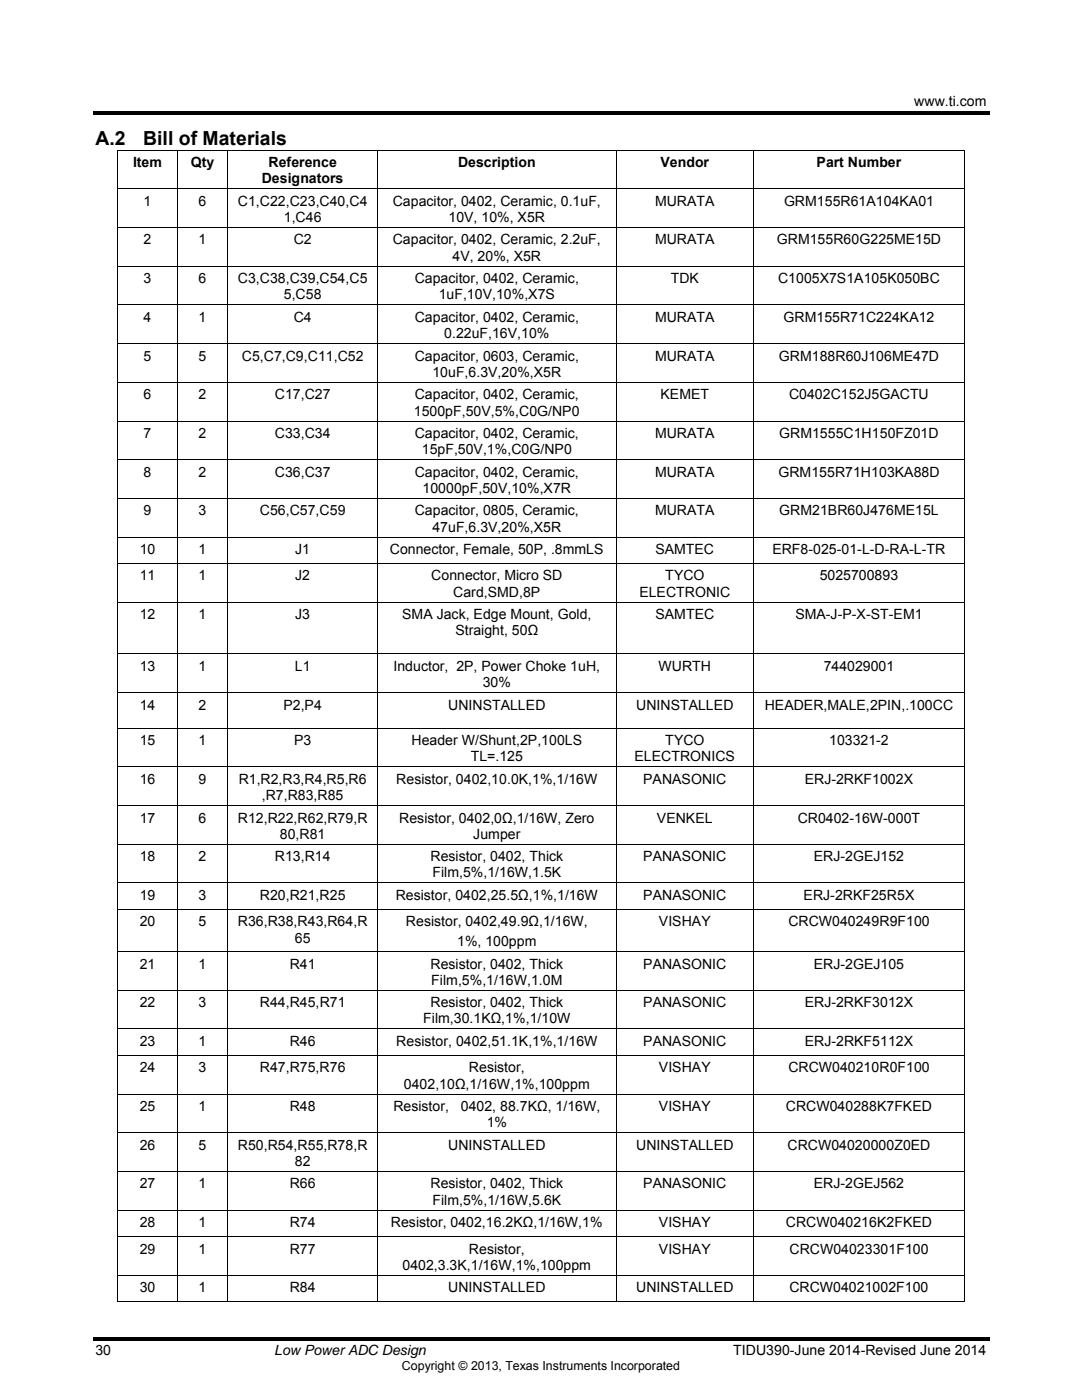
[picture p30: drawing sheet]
<svg xmlns="http://www.w3.org/2000/svg" width="216mm" height="279mm" viewBox="0 0 216 279" stroke-linecap="round" stroke-linejoin="round" font-family="sans-serif">
<defs><g id="words">
<g font-size="3.9">
<text x="19" y="29">A.2</text>
<text x="28.6" y="29">Bill of Materials</text>
</g>
<g font-size="2.8">
<text x="182.4" y="21.1">www.ti.com</text>
<text x="26.5" y="33.3">Item</text>
<text x="38.1" y="33.3">Qty</text>
<text x="53.6" y="33.3">Reference</text>
<text x="91.4" y="33.3">Description</text>
<text x="131.8" y="33.3">Vendor</text>
<text x="162.9" y="33.3">Part Number</text>
<text x="28.7" y="41.1">1</text>
<text x="39.6" y="41.1">6</text>
<text x="47.5" y="41.1">C1,C22,C23,C40,C4</text>
<text x="52.2" y="36.6">Designators</text>
<text x="78.4" y="41.1">Capacitor, 0402, Ceramic, 0.1uF,</text>
<text x="130.7" y="41.1">MURATA</text>
<text x="156.4" y="41.1">GRM155R61A104KA01</text>
<text x="56.6" y="44.3">1,C46</text>
<text x="89.5" y="44.3">10V, 10%, X5R</text>
<text x="28.7" y="48.8">2</text>
<text x="39.6" y="48.8">1</text>
<text x="58.6" y="48.8">C2</text>
<text x="78.4" y="48.8">Capacitor, 0402, Ceramic, 2.2uF,</text>
<text x="90.3" y="52">4V, 20%, X5R</text>
<text x="130.7" y="48.8">MURATA</text>
<text x="155" y="48.8">GRM155R60G225ME15D</text>
<text x="28.7" y="56.5">3</text>
<text x="39.6" y="56.5">6</text>
<text x="47.5" y="56.5">C3,C38,C39,C54,C5</text>
<text x="56.6" y="59.8">5,C58</text>
<text x="82.8" y="56.5">Capacitor, 0402, Ceramic,</text>
<text x="87.5" y="59.8">1uF,10V,10%,X7S</text>
<text x="133.8" y="56.5">TDK</text>
<text x="155.3" y="56.5">C1005X7S1A105K050BC</text>
<text x="28.7" y="64.2">4</text>
<text x="39.6" y="64.2">1</text>
<text x="58.6" y="64.2">C4</text>
<text x="82.8" y="64.2">Capacitor, 0402, Ceramic,</text>
<text x="130.7" y="64.2">MURATA</text>
<text x="156.4" y="64.2">GRM155R71C224KA12</text>
<text x="28.7" y="72">5</text>
<text x="39.6" y="72">5</text>
<text x="48.3" y="72">C5,C7,C9,C11,C52</text>
<text x="82.8" y="72">Capacitor, 0603, Ceramic,</text>
<text x="88.6" y="67.5">0.22uF,16V,10%</text>
<text x="130.7" y="72">MURATA</text>
<text x="155.4" y="72">GRM188R60J106ME47D</text>
<text x="86.3" y="75.2">10uF,6.3V,20%,X5R</text>
<text x="28.7" y="79.7">6</text>
<text x="39.6" y="79.7">2</text>
<text x="54.8" y="79.7">C17,C27</text>
<text x="82.6" y="82.9">1500pF,50V,5%,C0G/NP0</text>
<text x="82.8" y="79.7">Capacitor, 0402, Ceramic,</text>
<text x="131.8" y="79.7">KEMET</text>
<text x="157.5" y="79.7">C0402C152J5GACTU</text>
<text x="28.7" y="87.4">7</text>
<text x="39.6" y="87.4">2</text>
<text x="54.8" y="87.4">C33,C34</text>
<text x="82.8" y="87.4">Capacitor, 0402, Ceramic,</text>
<text x="130.7" y="87.4">MURATA</text>
<text x="155.5" y="87.4">GRM1555C1H150FZ01D</text>
<text x="28.7" y="95.1">8</text>
<text x="39.6" y="95.1">2</text>
<text x="54.8" y="95.1">C36,C37</text>
<text x="82.8" y="95.1">Capacitor, 0402, Ceramic,</text>
<text x="84.2" y="90.7">15pF,50V,1%,C0G/NP0</text>
<text x="130.7" y="95.1">MURATA</text>
<text x="155.3" y="95.1">GRM155R71H103KA88D</text>
<text x="84.3" y="98.4">10000pF,50V,10%,X7R</text>
<text x="28.7" y="102.9">9</text>
<text x="39.6" y="102.9">3</text>
<text x="51.9" y="102.9">C56,C57,C59</text>
<text x="82.8" y="102.9">Capacitor, 0805, Ceramic,</text>
<text x="86.3" y="106.1">47uF,6.3V,20%,X5R</text>
<text x="130.7" y="102.9">MURATA</text>
<text x="155.5" y="102.9">GRM21BR60J476ME15L</text>
<text x="27.9" y="110.6">10</text>
<text x="39.6" y="110.6">1</text>
<text x="58.9" y="110.6">J1</text>
<text x="77.8" y="110.6">Connector, Female, 50P, .8mmLS</text>
<text x="130.8" y="110.6">SAMTEC</text>
<text x="154.1" y="110.6">ERF8-025-01-L-D-RA-L-TR</text>
<text x="27.9" y="115.8">11</text>
<text x="39.6" y="115.8">1</text>
<text x="58.9" y="115.8">J2</text>
<text x="86.1" y="115.8">Connector, Micro SD</text>
<text x="90.4" y="119.1">Card,SMD,8P</text>
<text x="127.6" y="119.1">ELECTRONIC</text>
<text x="132.8" y="115.8">TYCO</text>
<text x="163.6" y="115.8">5025700893</text>
<text x="27.9" y="123.6">12</text>
<text x="39.6" y="123.6">1</text>
<text x="58.9" y="123.6">J3</text>
<text x="80.2" y="123.6">SMA Jack, Edge Mount, Gold,</text>
<text x="130.8" y="123.6">SAMTEC</text>
<text x="158.7" y="123.6">SMA-J-P-X-ST-EM1</text>
<text x="90.9" y="126.8">Straight, 50Ω</text>
<text x="27.9" y="133.9">13</text>
<text x="39.6" y="133.9">1</text>
<text x="58.8" y="133.9">L1</text>
<text x="78.5" y="133.9">Inductor, 2P, Power Choke 1uH,</text>
<text x="96.3" y="137.1">30%</text>
<text x="131.4" y="133.9">WURTH</text>
<text x="164.4" y="133.9">744029001</text>
<text x="27.9" y="141.6">14</text>
<text x="39.6" y="141.6">2</text>
<text x="56.6" y="141.6">P2,P4</text>
<text x="89.4" y="141.6">UNINSTALLED</text>
<text x="126.9" y="141.6">UNINSTALLED</text>
<text x="152.6" y="141.6">HEADER,MALE,2PIN,.100CC</text>
<text x="27.9" y="148.7">15</text>
<text x="39.6" y="148.7">1</text>
<text x="58.7" y="148.7">P3</text>
<text x="82.1" y="148.7">Header W/Shunt,2P,100LS</text>
<text x="132.8" y="148.7">TYCO</text>
<text x="165.5" y="148.7">103321-2</text>
<text x="93.9" y="151.9">TL=.125</text>
<text x="126.6" y="151.9">ELECTRONICS</text>
<text x="27.9" y="156.4">16</text>
<text x="39.6" y="156.4">9</text>
<text x="47.6" y="156.4">R1,R2,R3,R4,R5,R6</text>
<text x="52.2" y="159.7">,R7,R83,R85</text>
<text x="79.1" y="156.4">Resistor, 0402,10.0K,1%,1/16W</text>
<text x="128.3" y="156.4">PANASONIC</text>
<text x="160.6" y="156.4">ERJ-2RKF1002X</text>
<text x="27.9" y="164.2">17</text>
<text x="39.6" y="164.2">6</text>
<text x="47.5" y="164.2">R12,R22,R62,R79,R</text>
<text x="55.9" y="167.4">80,R81</text>
<text x="79.7" y="164.2">Resistor, 0402,0Ω,1/16W, Zero</text>
<text x="94.4" y="167.4">Jumper</text>
<text x="131.1" y="164.2">VENKEL</text>
<text x="159.2" y="164.2">CR0402-16W-000T</text>
<text x="27.9" y="171.9">18</text>
<text x="39.6" y="171.9">2</text>
<text x="54.8" y="171.9">R13,R14</text>
<text x="85.9" y="171.9">Resistor, 0402, Thick</text>
<text x="128.4" y="171.9">PANASONIC</text>
<text x="162.4" y="171.9">ERJ-2GEJ152</text>
<text x="27.9" y="179.6">19</text>
<text x="39.6" y="179.6">3</text>
<text x="51.9" y="179.6">R20,R21,R25</text>
<text x="79" y="179.6">Resistor, 0402,25.5Ω,1%,1/16W</text>
<text x="86.3" y="175.1">Film,5%,1/16W,1.5K</text>
<text x="128.4" y="179.6">PANASONIC</text>
<text x="160.4" y="179.6">ERJ-2RKF25R5X</text>
<text x="27.9" y="184.9">20</text>
<text x="39.6" y="184.9">5</text>
<text x="47.5" y="184.9">R36,R38,R43,R64,R</text>
<text x="81" y="184.9">Resistor, 0402,49.9Ω,1/16W,</text>
<text x="131.5" y="184.9">VISHAY</text>
<text x="157.3" y="184.9">CRCW040249R9F100</text>
<text x="58.8" y="188.1">65</text>
<text x="91.2" y="188.8">1%, 100ppm</text>
<text x="27.9" y="193.3">21</text>
<text x="39.6" y="193.3">1</text>
<text x="57.8" y="193.3">R41</text>
<text x="85.9" y="193.3">Resistor, 0402, Thick</text>
<text x="86.1" y="196.5">Film,5%,1/16W,1.0M</text>
<text x="128.4" y="193.3">PANASONIC</text>
<text x="162.4" y="193.3">ERJ-2GEJ105</text>
<text x="27.9" y="201">22</text>
<text x="39.6" y="201">3</text>
<text x="51.9" y="201">R44,R45,R71</text>
<text x="85.9" y="201">Resistor, 0402, Thick</text>
<text x="128.4" y="201">PANASONIC</text>
<text x="160.6" y="201">ERJ-2RKF3012X</text>
<text x="27.9" y="208.7">23</text>
<text x="39.6" y="208.7">1</text>
<text x="57.8" y="208.7">R46</text>
<text x="79.1" y="208.7">Resistor, 0402,51.1K,1%,1/16W</text>
<text x="84.5" y="204.3">Film,30.1KΩ,1%,1/10W</text>
<text x="128.4" y="208.7">PANASONIC</text>
<text x="160.6" y="208.7">ERJ-2RKF5112X</text>
<text x="27.9" y="214">24</text>
<text x="39.6" y="214">3</text>
<text x="51.9" y="214">R47,R75,R76</text>
<text x="93.6" y="214">Resistor,</text>
<text x="131.5" y="214">VISHAY</text>
<text x="157.3" y="214">CRCW040210R0F100</text>
<text x="27.9" y="221.7">25</text>
<text x="39.6" y="221.7">1</text>
<text x="57.8" y="221.7">R48</text>
<text x="78.5" y="221.7">Resistor,</text>
<text x="80.6" y="217.2">0402,10Ω,1/16W,1%,100ppm</text>
<text x="92" y="221.7">0402, 88.7KΩ, 1/16W,</text>
<text x="131.5" y="221.7">VISHAY</text>
<text x="156.8" y="221.7">CRCW040288K7FKED</text>
<text x="97.1" y="225">1%</text>
<text x="27.9" y="229.4">26</text>
<text x="39.6" y="229.4">5</text>
<text x="47.5" y="229.4">R50,R54,R55,R78,R</text>
<text x="58.8" y="232.7">82</text>
<text x="89.4" y="229.4">UNINSTALLED</text>
<text x="126.9" y="229.4">UNINSTALLED</text>
<text x="157.1" y="229.4">CRCW04020000Z0ED</text>
<text x="27.9" y="237.2">27</text>
<text x="39.6" y="237.2">1</text>
<text x="57.8" y="237.2">R66</text>
<text x="85.9" y="237.2">Resistor, 0402, Thick</text>
<text x="128.4" y="237.2">PANASONIC</text>
<text x="162.4" y="237.2">ERJ-2GEJ562</text>
<text x="27.9" y="244.9">28</text>
<text x="39.6" y="244.9">1</text>
<text x="57.8" y="244.9">R74</text>
<text x="78" y="244.9">Resistor, 0402,16.2KΩ,1/16W,1%</text>
<text x="86.3" y="240.4">Film,5%,1/16W,5.6K</text>
<text x="131.5" y="244.9">VISHAY</text>
<text x="156.8" y="244.9">CRCW040216K2FKED</text>
<text x="27.9" y="250.2">29</text>
<text x="39.6" y="250.2">1</text>
<text x="57.8" y="250.2">R77</text>
<text x="93.6" y="250.2">Resistor,</text>
<text x="131.5" y="250.2">VISHAY</text>
<text x="157.5" y="250.2">CRCW04023301F100</text>
<text x="27.9" y="257.9">30</text>
<text x="39.6" y="257.9">1</text>
<text x="57.8" y="257.9">R84</text>
<text x="80.3" y="253.4">0402,3.3K,1/16W,1%,100ppm</text>
<text x="89.4" y="257.9">UNINSTALLED</text>
<text x="126.9" y="257.9">UNINSTALLED</text>
<text x="157.5" y="257.9">CRCW04021002F100</text>
<text x="19" y="270.5">30</text>
<text x="54.7" y="270.5">Low Power ADC Design</text>
<text x="146.3" y="270.5">TIDU390-June 2014-Revised June 2014</text>
</g>
<text font-size="2.5" x="80.2" y="273.5">Copyright © 2013, Texas Instruments Incorporated</text>
</g></defs>
<path d="M18.5 22.1h178.9v.8h-178.9zM23.4 29.9h.2v.1h-.2zM192.3 29.9h.2v.1h-.2zM192.3 259.7h.2v.1h-.2zM18.5 266.8h178.9v.7h-178.9z" fill="#000"/>
<g fill="none" stroke="#000" stroke-width=".2">
<path d="M23.4 30h169.1M23.4 37.7h169.1M23.5 30v7.6M23.5 37.8v7.5M35.4 30v7.6M35.4 37.8v7.5M45.4 30v7.6M45.4 37.8v7.5M75.4 30v7.6M75.4 37.8v7.5M122.9 30v7.6M122.9 37.8v7.5"/>
<path d="M150.4 30v7.6M150.4 37.8v7.5M192.4 30v7.6M192.4 37.8v7.5M23.4 45.4h169.1M23.4 53.1h169.1M23.5 45.5v7.5M23.5 53.2v7.6M35.4 45.5v7.5M35.4 53.2v7.6M45.4 45.5v7.5M45.4 53.2v7.6"/>
<path d="M75.4 45.5v7.5M75.4 53.2v7.6M122.9 45.5v7.5M122.9 53.2v7.6M150.4 45.5v7.5M150.4 53.2v7.6M192.4 45.5v7.5M192.4 53.2v7.6M23.4 60.9h169.1M23.4 68.6h169.1M23.4 76.3h169.1M23.5 60.9v7.6"/>
<path d="M23.5 68.7v7.5M23.5 76.4v7.5M35.4 60.9v7.6M35.4 68.7v7.5M35.4 76.4v7.5M45.4 60.9v7.6M45.4 68.7v7.5M45.4 76.4v7.5M75.4 60.9v7.6M75.4 68.7v7.5M75.4 76.4v7.5M122.9 60.9v7.6"/>
<path d="M122.9 68.7v7.5M122.9 76.4v7.5M150.4 60.9v7.6M150.4 68.7v7.5M150.4 76.4v7.5M192.4 60.9v7.6M192.4 68.7v7.5M192.4 76.4v7.5M23.4 84h169.1M23.4 91.8h169.1M23.4 99.5h169.1M23.5 84.1v7.6"/>
<path d="M23.5 91.8v7.6M23.5 99.6v7.5M35.4 84.1v7.6M35.4 91.8v7.6M35.4 99.6v7.5M45.4 84.1v7.6M45.4 91.8v7.6M45.4 99.6v7.5M75.4 84.1v7.6M75.4 91.8v7.6M75.4 99.6v7.5M122.9 84.1v7.6"/>
<path d="M122.9 91.8v7.6M122.9 99.6v7.5M150.4 84.1v7.6M150.4 91.8v7.6M150.4 99.6v7.5M192.4 84.1v7.6M192.4 91.8v7.6M192.4 99.6v7.5M23.4 107.2h169.1M23.4 112.5h169.1M23.5 107.3v5.1M23.5 112.5v7.6"/>
<path d="M35.4 107.3v5.1M35.4 112.5v7.6M45.4 107.3v5.1M45.4 112.5v7.6M75.4 107.3v5.1M75.4 112.5v7.6M122.9 107.3v5.1M122.9 112.5v7.6M150.4 107.3v5.1M150.4 112.5v7.6M192.4 107.3v5.1M192.4 112.5v7.6"/>
<path d="M23.4 120.2h169.1M23.4 130.5h169.1M23.4 138.2h169.1M23.5 120.3v10.1M23.5 130.6v7.6M23.5 138.3v6.9M35.4 120.3v10.1M35.4 130.6v7.6M35.4 138.3v6.9M45.4 120.3v10.1M45.4 130.6v7.6M45.4 138.3v6.9"/>
<path d="M75.4 120.3v10.1M75.4 130.6v7.6M75.4 138.3v6.9M122.9 120.3v10.1M122.9 130.6v7.6M122.9 138.3v6.9M150.4 120.3v10.1M150.4 130.6v7.6M150.4 138.3v6.9M192.4 120.3v10.1M192.4 130.6v7.6M192.4 138.3v6.9"/>
<path d="M23.4 145.3h169.1M23.4 153h169.1M23.5 145.4v7.6M23.5 153.1v7.6M35.4 145.4v7.6M35.4 153.1v7.6M45.4 145.4v7.6M45.4 153.1v7.6M75.4 145.4v7.6M75.4 153.1v7.6M122.9 145.4v7.6M122.9 153.1v7.6"/>
<path d="M150.4 145.4v7.6M150.4 153.1v7.6M192.4 145.4v7.6M192.4 153.1v7.6M23.4 160.8h169.1M23.4 168.5h169.1M23.4 176.2h169.1M23.5 160.8v7.6M23.5 168.6v7.5M23.5 176.3v5.1M35.4 160.8v7.6M35.4 168.6v7.5"/>
<path d="M35.4 176.3v5.1M45.4 160.8v7.6M45.4 168.6v7.5M45.4 176.3v5.1M75.4 160.8v7.6M75.4 168.6v7.5M75.4 176.3v5.1M122.9 160.8v7.6M122.9 168.6v7.5M122.9 176.3v5.1M150.4 160.8v7.6M150.4 168.6v7.5"/>
<path d="M150.4 176.3v5.1M192.4 160.8v7.6M192.4 168.6v7.5M192.4 176.3v5.1M23.4 181.5h169.1M23.4 189.9h169.1M23.4 197.6h169.1M23.5 181.6v8.2M23.5 190v7.5M23.5 197.7v7.6M35.4 181.6v8.2M35.4 190v7.5"/>
<path d="M35.4 197.7v7.6M45.4 181.6v8.2M45.4 190v7.5M45.4 197.7v7.6M75.4 181.6v8.2M75.4 190v7.5M75.4 197.7v7.6M122.9 181.6v8.2M122.9 190v7.5M122.9 197.7v7.6M150.4 181.6v8.2M150.4 190v7.5"/>
<path d="M150.4 197.7v7.6M192.4 181.6v8.2M192.4 190v7.5M192.4 197.7v7.6M23.4 205.4h169.1M23.4 210.6h169.1M23.4 218.3h169.1M23.5 205.4v5.1M23.5 210.7v7.5M23.5 218.4v7.6M35.4 205.4v5.1M35.4 210.7v7.5"/>
<path d="M35.4 218.4v7.6M45.4 205.4v5.1M45.4 210.7v7.5M45.4 218.4v7.6M75.4 205.4v5.1M75.4 210.7v7.5M75.4 218.4v7.6M122.9 205.4v5.1M122.9 210.7v7.5M122.9 218.4v7.6M150.4 205.4v5.1M150.4 210.7v7.5"/>
<path d="M150.4 218.4v7.6M192.4 205.4v5.1M192.4 210.7v7.5M192.4 218.4v7.6M23.4 226.1h169.1M23.4 233.8h169.1M23.5 226.1v7.6M23.5 233.9v7.5M35.4 226.1v7.6M35.4 233.9v7.5M45.4 226.1v7.6M45.4 233.9v7.5"/>
<path d="M75.4 226.1v7.6M75.4 233.9v7.5M122.9 226.1v7.6M122.9 233.9v7.5M150.4 226.1v7.6M150.4 233.9v7.5M192.4 226.1v7.6M192.4 233.9v7.5M23.4 241.5h169.1M23.4 246.8h169.1M23.4 254.5h169.1M23.4 259.8h11.9"/>
<path d="M23.5 241.6v5.1M23.5 246.8v7.6M23.5 254.6v5.2M35.4 241.6v5.1M35.4 246.8v7.6M35.4 254.6v5.2M35.5 259.8h9.8M45.4 241.6v5.1M45.4 246.8v7.6M45.4 254.6v5.2M45.5 259.8h29.8M75.4 241.6v5.1"/>
<path d="M75.4 246.8v7.6M75.4 254.6v5.2M75.5 259.8h47.4M122.9 241.6v5.1M122.9 246.8v7.6M122.9 254.6v5.2M123 259.8h27.3M150.4 241.6v5.1M150.4 246.8v7.6M150.4 254.6v5.2M150.5 259.8h41.8M192.4 241.6v5.1"/>
<path d="M192.4 246.8v7.6M192.4 254.6v5.2"/>
</g>
<use href="#words"/>
</svg>
